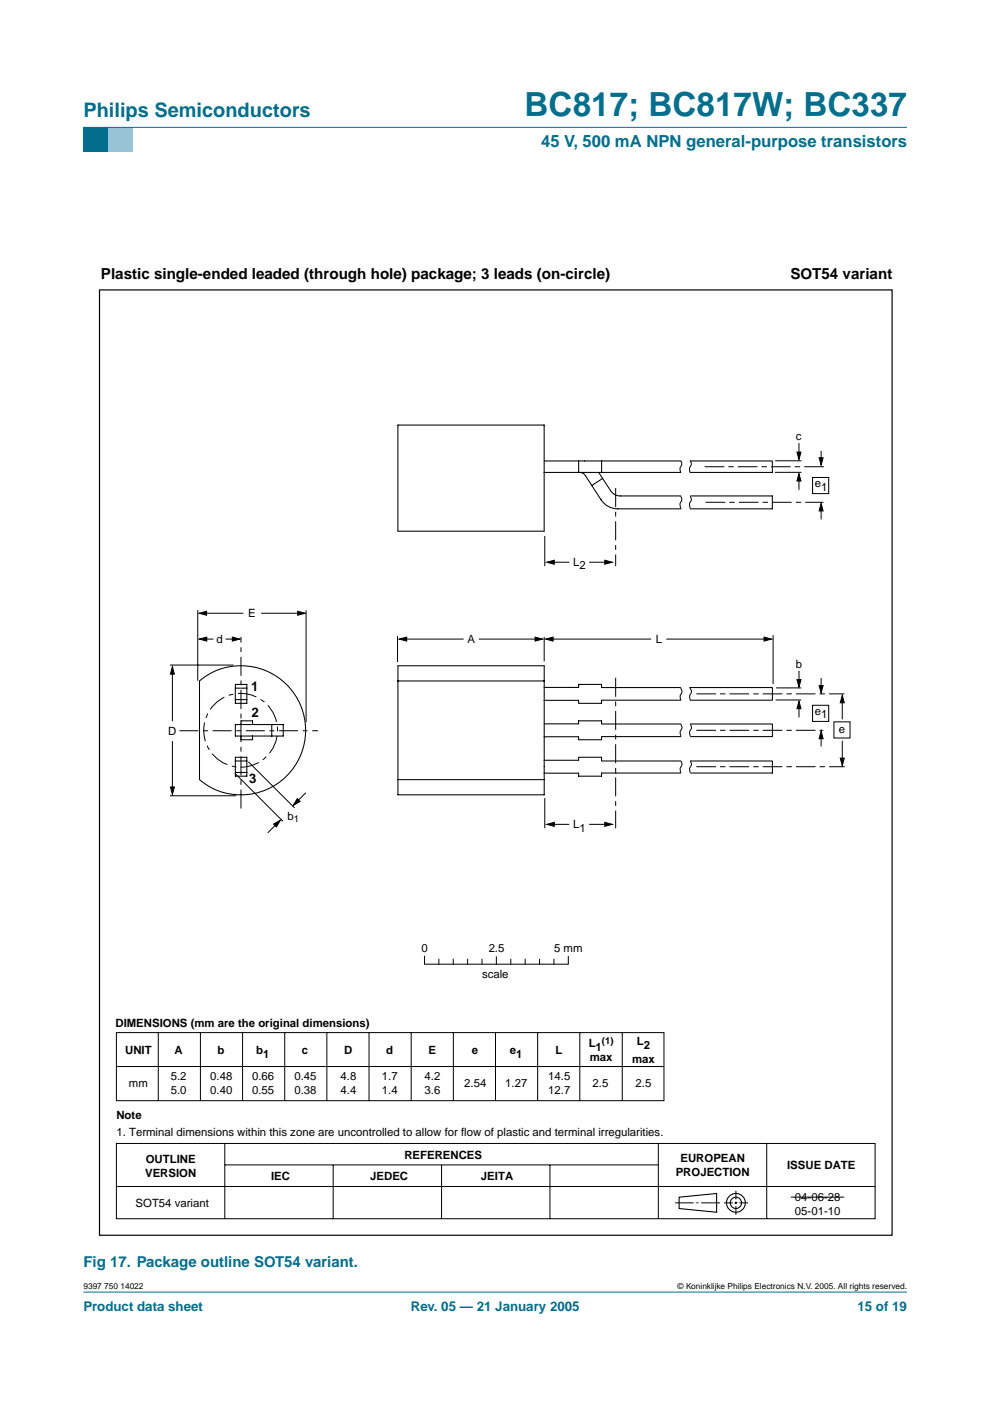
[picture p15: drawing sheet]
<svg xmlns="http://www.w3.org/2000/svg" width="210mm" height="297mm" viewBox="0 0 210 297" stroke-linecap="round" stroke-linejoin="round" font-family="sans-serif">
<defs><g id="words">
<text font-size="7.1" fill="#006e8c" x="111.2" y="24.7">BC817; BC817W; BC337</text>
<text font-size="4.2" fill="#006e8c" x="17.7" y="24.9">Philips Semiconductors</text>
<text font-size="3.5" fill="#006e8c" x="114.7" y="31.1">45 V, 500 mA NPN general-purpose transistors</text>
<g font-size="3.2">
<text x="21.4" y="59.2">Plastic single-ended leaded (through hole) package; 3 leads (on-circle)</text>
<text x="167.6" y="59.2">SOT54 variant</text>
</g>
<text font-size="3.2" fill="#006e8c" x="17.7" y="268.7">Fig 17. Package outline SOT54 variant.</text>
<g font-size="2.8">
<text x="53.3" y="146.6">1</text>
<text x="53.3" y="152.1">2</text>
<text x="52.9" y="166.1">3</text>
</g>
<g font-size="2.8" fill="#006e8c">
<text x="17.7" y="278">Product data sheet</text>
<text x="87.1" y="278">Rev. 05 — 21 January 2005</text>
<text x="181.8" y="278">15 of 19</text>
</g>
<g font-size="2.4">
<text x="168.8" y="93.2">c</text>
<text x="172.8" y="103.2">e</text>
<text x="174.1" y="104">1</text>
<text x="121.5" y="119.9">L</text>
<text x="122.8" y="120.7">2</text>
<text x="52.6" y="130.9">E</text>
<text x="45.9" y="136.2">d</text>
<text x="99.2" y="136.4">A</text>
<text x="139" y="136.4">L</text>
<text x="168.7" y="141.6">b</text>
<text x="35.7" y="155.8">D</text>
<text x="172.8" y="151.5">e</text>
<text x="174.1" y="152.3">1</text>
<text x="177.9" y="155.5">e</text>
<text x="61" y="173.8">b</text>
<text x="121.5" y="175.5">L</text>
<text x="122.8" y="176.3">1</text>
<text x="89.3" y="201.9">0</text>
<text x="103.6" y="201.9">2.5</text>
<text x="117.5" y="201.9">5 mm</text>
<text x="102.2" y="207.3">scale</text>
<text x="24.5" y="217.7">DIMENSIONS (mm are the original dimensions)</text>
<text x="135" y="221.6">L</text>
<text x="26.5" y="223.5">UNIT</text>
<text x="37" y="223.5">A</text>
<text x="46.1" y="223.5">b</text>
<text x="54.3" y="223.5">b</text>
<text x="55.8" y="224.3">1</text>
<text x="64" y="223.5">c</text>
<text x="72.9" y="223.5">D</text>
<text x="81.9" y="223.5">d</text>
<text x="90.8" y="223.5">E</text>
<text x="100" y="223.5">e</text>
<text x="108.1" y="223.5">e</text>
<text x="109.4" y="224.3">1</text>
<text x="117.8" y="223.5">L</text>
<text x="124.8" y="222.1">L</text>
<text x="125" y="225">max</text>
<text x="126.3" y="222.9">1</text>
<text x="134" y="225.3">max</text>
<text x="136.5" y="222.4">2</text>
<text x="27.3" y="230.4">mm</text>
<text x="36.2" y="229">5.2</text>
<text x="36.2" y="231.9">5.0</text>
<text x="44.6" y="229">0.48</text>
<text x="44.6" y="231.9">0.40</text>
<text x="53.4" y="229">0.66</text>
<text x="53.4" y="231.9">0.55</text>
<text x="62.4" y="229">0.45</text>
<text x="62.4" y="231.9">0.38</text>
<text x="72.2" y="229">4.8</text>
<text x="72.2" y="231.9">4.4</text>
<text x="81" y="229">1.7</text>
<text x="81" y="231.9">1.4</text>
<text x="90" y="229">4.2</text>
<text x="90" y="231.9">3.6</text>
<text x="98.4" y="230.4">2.54</text>
<text x="107.1" y="230.4">1.27</text>
<text x="116.2" y="229">14.5</text>
<text x="116.2" y="231.9">12.7</text>
<text x="125.6" y="230.4">2.5</text>
<text x="134.8" y="230.4">2.5</text>
<text x="24.7" y="237.2">Note</text>
<text x="24.7" y="240.8">1. Terminal dimensions within this zone are uncontrolled to allow for flow of plastic and terminal irregularities.</text>
<text x="85.7" y="245.7">REFERENCES</text>
<text x="30.8" y="249.6">VERSION</text>
<text x="30.9" y="246.6">OUTLINE</text>
<text x="57.5" y="250.3">IEC</text>
<text x="78.5" y="250.3">JEDEC</text>
<text x="102" y="250.3">JEITA</text>
<text x="143.3" y="249.3">PROJECTION</text>
<text x="144.3" y="246.4">EUROPEAN</text>
<text x="166.9" y="247.9">ISSUE DATE</text>
<text x="28.7" y="255.9">SOT54 variant</text>
<text x="168.6" y="254.6">04-06-28</text>
<text x="168.6" y="257.5">05-01-10</text>
</g>
<g font-size="2">
<text x="62.3" y="174.4">1</text>
<text x="127.6" y="221.3">(1)</text>
</g>
<g font-size="1.8">
<text x="17.7" y="273.4">9397 750 14022</text>
<text x="143.7" y="273.4">© Koninklijke Philips Electronics N.V. 2005. All rights reserved.</text>
</g>
</g></defs>
<path d="M17.7 273.9h174.6z" fill="#006e8c" stroke="#006e8c" stroke-width=".21"/>
<path d="M17.7 27h5.3v5.3h-5.3z" fill-rule="evenodd" fill="#006e8c"/>
<path d="M23 27h5.3v5.3h-5.3z" fill-rule="evenodd" fill="#96c4d6"/>
<path d="M17.7 27h174.6z" fill="#006e8c" stroke="#006e8c" stroke-width=".21"/>
<g fill="none" stroke="#000" stroke-width=".21">
<path d="M144.3 97.7l.1 .1a1.41 1.41 0 0 1-.2 1.5l.1 .8M146.3 97.7l.1 .1a1.41 1.41 0 0 1-.2 1.5l.1 .8M164.4 97.7h5.5M169.4 93.9v2.6M174.1 95.6v2M115.5 113.6v6.4M116.9 119.2h3.8M124.9 119.2h4.1M144.3 105.2l.1 .1a1.41 1.41 0 0 1-.2 1.6l.2 1M146.3 105.2l.1 .1a1.41 1.41 0 0 1-.2 1.6l.2 1M164.3 100.1h5.6M169.4 101.7v2.2"/>
<path d="M172.3 101.2h3.4v3.5h-3.4zM174.1 108.3v1.8M41.9 129.4v14.9M43.1 135.5h2.1M43.2 130h8.4M47.8 135.5h2.3M55.4 130h8.4M64.9 129.4v23.7M84.3 134.9v5.5M85.6 135.5h12.7M101.5 135.5h12.7M115.4 135.1v5.1"/>
<path d="M116.6 135.5h21.5M141.3 135.5h21.4M163.9 134.7v10.3M36 141h13.5M36.6 142.6v10.3M36.6 157.1v10.4M144.3 145.8l.1 .1a1.42 1.42 0 0 1-.2 1.7l.2 .8M144.4 153.6v.1a1.41 1.41 0 0 1-.2 1.5l.2 .8M146.2 145.8a1.25 1.25 0 0 1 0 1.8l.2 .8M146.4 153.6v.1a1.41 1.41 0 0 1-.2 1.5l.2 .8M164.4 148.4h5.5M164.6 145.8h5.3"/>
<path d="M169.4 142.2v2.5M169.4 149.9v2.2M172.3 149.5h3.4v3.5h-3.4zM174.1 143.8v2M174.1 156.5v1.8M176.8 153.1h3.4v3.4h-3.4zM178.6 148.7v3.8M178.6 157v4.3M36 168.7h14.1M49.8 164l10.2 10.1M52.7 161.5l9.7 9.8M59.2 174.2l-2.4 2.4"/>
<path d="M64.8 168.1l-2.4 2.4M115.5 169.2v6.4M116.9 174.8h3.8M124.9 174.8h4.1M144.4 161.4v.1a1.41 1.41 0 0 1-.2 1.5l.2 .8M146.4 161.4v.1a1.41 1.41 0 0 1-.2 1.5l.2 .8M24.7 218.9h116.1v14.5h-116.1zM33.6 218.9v14.5M42.5 218.9v14.5M51.4 218.9v14.5M60.4 218.9v14.5M69.3 218.9v14.5"/>
<path d="M78.2 218.9v14.5M87.2 218.9v14.5M90 202.7v1.7h30.5v-1.6M93.1 203.4v1M96.1 203.4v1M96.1 218.9v14.5M99.1 203.4v1M102.2 203.4v1M105.1 218.9v14.5M105.2 202.9v1.5M108.3 203.4v1M111.4 203.4v1"/>
<path d="M114 218.9v14.5M114.4 203.4v1M117.4 203.4v1M122.9 218.9v14.5M131.9 218.9v14.5M24.7 226.1h116.1M24.7 242.4h160.8v16h-160.8zM24.7 251.6h160.8M47.7 242.5v15.9M47.7 247h91.8M70.6 247v11.4M93.6 247v11.4"/>
<path d="M116.6 247v11.4M139.6 242.5v15.9M143.1 255h4M147.6 255h.5M148.7 255h3.9M153.5 255h1.9M155.8 255h.5M156 252.5v1.8M156 254.8v.5M156 255.7v1.9M156.8 255h1.8M162.6 242.5v15.9"/>
<path d="M167.7 253.8h11.3"/>
</g>
<g fill="none" stroke="#000" stroke-width=".23">
<path d="M144 253.8l7.9-.8v4l-7.9-.8z"/>
<circle cx="156" cy="255" r="1.99"/>
<circle cx="156" cy="255" r="1.2"/>
</g>
<g fill="#000" stroke="#000" stroke-width=".21">
<path d="M169 95.9h.8l-.4 1.5zM173.7 97h.8l-.4 1.6zM115.9 119.2l1.6-.4v.8zM128.2 118.8l1.6 .4-1.6 .4zM169.4 100.4l.4 1.6h-.8zM174.1 106.7l.4 1.6h-.8zM42.2 130l1.6-.4v.8zM42.3 135.5l1.5-.4v.8zM49.3 135.1l1.6 .4-1.6 .4zM63.1 129.6l1.6 .4-1.6 .4zM84.6 135.5l1.6-.4v.8zM113.4 135.1l1.6 .4-1.6 .4z"/>
<path d="M115.7 135.5l1.6-.4v.8zM162 135.1l1.6 .4-1.6 .4zM36.6 141.3l.4 1.6h-.9zM169.4 148.7l.4 1.6h-.8zM169 144.1h.8l-.4 1.6zM174.1 155l.4 1.6h-.8zM173.7 145.3h.8l-.4 1.6zM178.6 147.4l.4 1.6h-.8zM36.1 166.9h.9l-.4 1.5zM58 174.7l1.4-.8-.8 1.4zM63 169.3l.6 .6-1.4 .8zM115.9 174.8l1.6-.4v.8z"/>
<path d="M128.2 174.4l1.6 .4-1.6 .4zM178.2 160.7h.8l-.4 1.6z"/>
</g>
<g fill="none" stroke="#000" stroke-width=".21" stroke-dasharray="4 1 1 1" stroke-linecap="butt">
<path d="M130.5 103.5v16.5M38.1 154.9h29.3M130.5 143.7v31.9M51.1 171.4v-36.3"/>
<circle cx="51" cy="154.8" r="7.8"/>
</g>
<g fill="none" stroke="#000" stroke-width=".22">
<path d="M84.4 90.1h31v22.5h-31zM115.4 97.7h28.9M122.7 97.7v2.5M127.6 97.7v2.5M146.3 97.7h17.5v2.5h-17.5M115.4 100.2h28.9M122.9 100.2a1.48 1.48 0 0 1 1.2 .7l3.3 5a4.1 4.1 0 0 0 3.6 2h13.4M126.9 100.2l2.6 3.8a2.37 2.37 0 0 0 2 1.1h12.9M127.8 101.4l-2.3 1.5M146.4 105.1h17.4v2.8h-17.4M42.3 144.4a13.7 13.7 0 0 1 18.8 1 13.7 13.7 0 0 1 0 18.8 13.7 13.7 0 0 1-18.8 1.1zM49.9 153.6h10.2v2.5h-10.2z"/>
<path d="M49.9 145.1h2.4v4h-2.4zM49.9 148.3h2.4M49.9 145.9h2.4M51.1 153.6v-.8h2.4v.8M51.1 156.1v.7h2.4v-.7M57.6 153.6v2.5M84.4 141.2h31v27.3h-31zM84.4 144.4h31M115.4 153.5h7.3v-.7h4.8v.7h16.9M115.4 145.7h7.3v-.6h4.8v.7h16.8M144.4 148.5h-16.9v.6h-4.8v-.6h-7.3M144.4 156.2h-16.9v.6h-4.8v-.6h-7.3"/>
<path d="M146.2 145.8h17.6v2.7h-17.4M146.4 153.5h17.4v2.7h-17.4M49.9 160.6h2.4v4h-2.4zM49.9 163.8h2.4M49.9 161.3h2.4M84.4 165.3h31M115.4 161.2h7.3v-.6h4.8v.7h16.9M144.4 163.9h-16.9v.7h-4.8v-.7h-7.3M146.4 161.3h17.4v2.6h-17.4"/>
</g>
<path d="M149.5 99h25.3M149.7 106.5h24.8M147.7 147.1h31.3M147.7 154.8h26.8M147.7 162.6h31.3" fill="none" stroke="#000" stroke-width=".21" stroke-dasharray="4 1 1 1"/>
<path d="M21.1 61.5h168v200.4h-168z" fill="none" stroke="#000" stroke-width=".25"/>
<use href="#words"/>
</svg>
